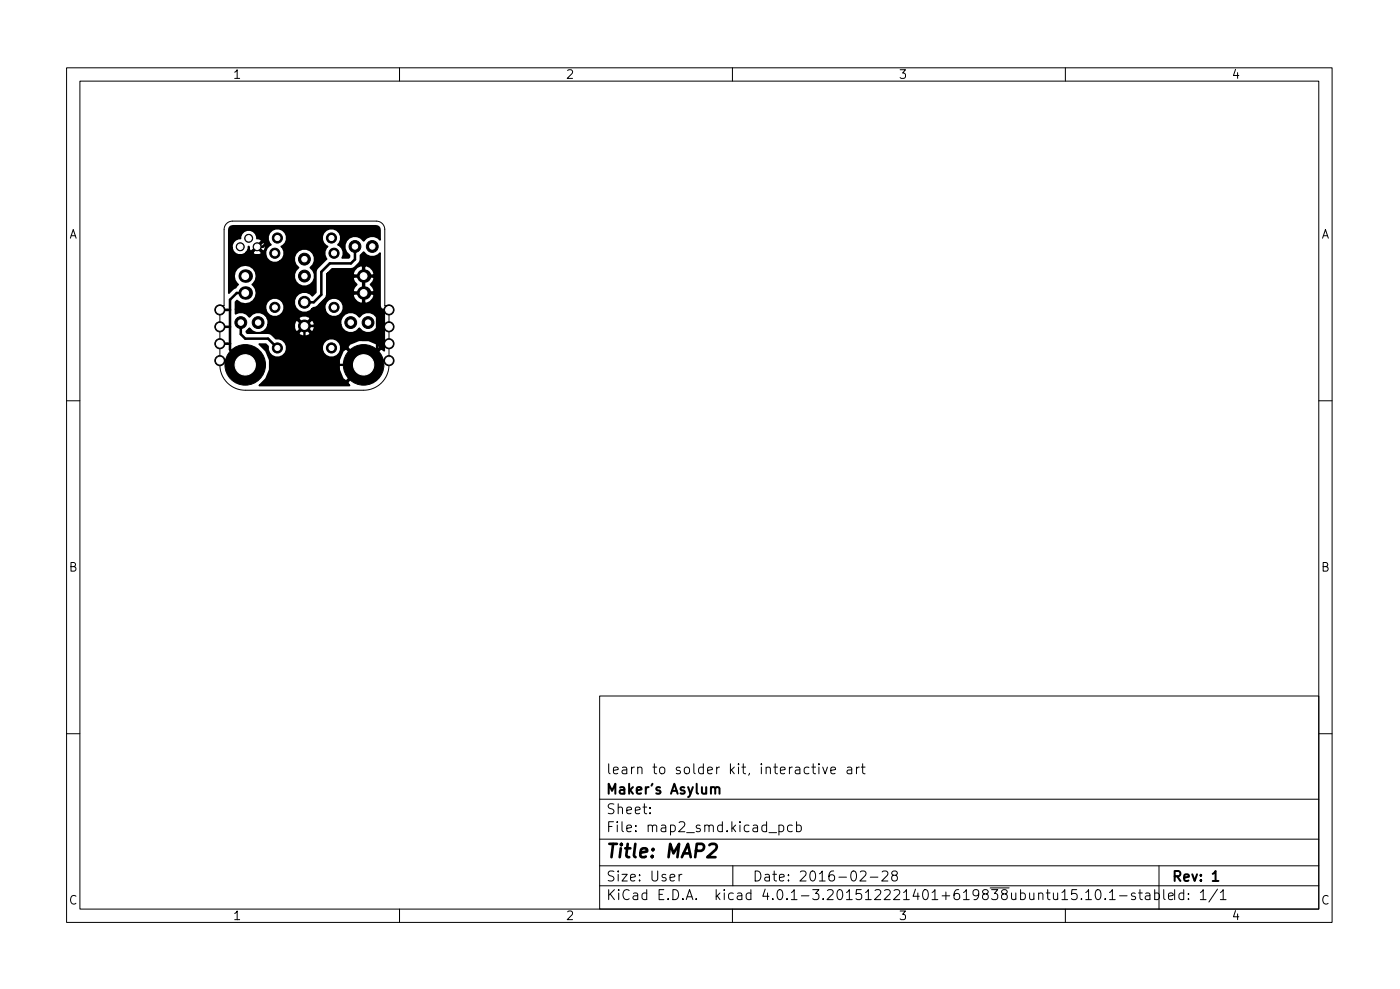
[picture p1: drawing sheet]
<svg xmlns="http://www.w3.org/2000/svg" width="210mm" height="149mm" viewBox="0 0 210 149" stroke-linecap="round" stroke-linejoin="round" font-family="sans-serif">
<defs><g id="words">
<text font-size="2.8" x="91.1" y="128.8">Title: MAP2</text>
<g font-size="2.1">
<text x="91.1" y="119.3">Maker's Asylum</text>
<text x="91.1" y="116.3">learn to solder kit, interactive art</text>
<text x="91.1" y="125">File: map2_smd.kicad_pcb</text>
<text x="91.1" y="122.3">Sheet:</text>
<text x="91.1" y="135.2">KiCad E.D.A. kicad 4.0.1-3.201512221401+619838ubuntu15.10.1-stable</text>
<text x="91.1" y="132.4">Size: User</text>
<text x="113.1" y="132.4">Date: 2016-02-28</text>
<text x="176.1" y="132.4">Rev: 1</text>
<text x="176.1" y="135.2">Id: 1/1</text>
</g>
<g font-size="1.8">
<text x="35" y="11.8">1</text>
<text x="85" y="11.8">2</text>
<text x="135" y="11.8">3</text>
<text x="185" y="11.8">4</text>
<text x="10.3" y="35.8">A</text>
<text x="198.4" y="35.8">A</text>
<text x="10.3" y="85.8">B</text>
<text x="198.4" y="85.8">B</text>
<text x="10.3" y="135.8">C</text>
<text x="198.4" y="135.8">C</text>
<text x="35" y="138.2">1</text>
<text x="85" y="138.2">2</text>
<text x="135" y="138.2">3</text>
<text x="185" y="138.2">4</text>
</g>
</g></defs>
<g fill="none" stroke="#000" stroke-width=".15">
<path d="M10 10.2h190.1v128.3h-190.1zM12 12.2h186.1v124.3h-186.1zM60 10.2v2M110 10.2v2M160 10.2v2M34 33.6l.4-.3 .5-.1h21.6a1.27 1.27 0 0 1 1.3 1.3v11.4h.6v8.9a3.8 3.8 0 0 1-3.8 3.8h-17.8a3.8 3.8 0 0 1-3.8-3.8v-8.9h.7v-11.4l.1-.6zM10 60.2h2M198.1 60.2h2M10 110.2h2M90.1 104.5h108v32h-108zM121.5 115.3l-.4-.1-.3 .3v.4l.1 .2h.6M121.9 115.2h.6"/>
<path d="M122.1 114.7v1.3l.1 .1 .3 .1M123 114.7v.1M123 115.2v1M123.6 115.2l.3 1 .4-1M124.8 115.7l.7-.1-.1-.3-.4-.1-.2 .2v.7h.6M127.3 115.3h.5l.1 .9M127.9 115.6h-.5a.29 .29 0 0 0-.2 .3 .29 .29 0 0 0 .2 .3l.5-.1M128.6 115.2v1M129.1 115.2l-.3 .1-.2 .2M129.3 115.2h.6M129.6 114.7v1.3v.1l.3 .1M198.1 110.2h2"/>
<path d="M60 136.5v2M90.1 133h108M90.1 130h108M90.1 126h108M90.1 120h108M97.6 122.1v.1M97.6 121.3v.1M102 131.3v1M102.4 131.3l-.3 .1-.1 .2M110 136.5v2M110.1 130v3M115.5 125h1.1"/>
<path d="M117 124l.4-.1 .3 .3v.4l-.1 .2h-.6M117 123.9v1.5M119 124l-.4-.1-.3 .3v.4l.1 .2h.6M119.6 124l.5-.1 .2 .3v.4l-.1 .2h-.6M119.6 123.4v1.5M129.2 130.9l.2-.1 .5 .1a.41 .41 0 0 1 .1 .5l-.9 .9h1M130.7 131.7h1.1M132.5 130.9l.2-.1 .5 .1a.41 .41 0 0 1 .1 .5l-.9 .9h.9M134.2 131.4l-.3-.2 .1-.3 .2-.1 .4 .1 .2 .2-.1 .2-.6 .2-.2 .2 .1 .5 .2 .1h.3l.3-.3v-.3l-.3-.3M159.5 134l.4-.4v1.5M159.5 135.1h.8M160 136.5v2"/>
<path d="M161.7 133.6h-.7l-.1 .7 .2-.1h.5l.2 .3-.1 .5-.2 .1h-.4l-.2-.1M162.4 135v.1M163.1 134l.4-.4v1.5M163.1 135.1h.8M164.6 133.7l.4-.1a.94 .94 0 0 1 0 1.5h-.2a.91 .91 0 0 1-.2-1.4zM166 135v.1M166.6 134l.5-.4v1.5M166.6 135.1h.9M168.1 134.5h1.2M170.5 134.2l-.4-.1-.2 .2 .1 .2 .5 .2v.3h-.6M171 134.1h.6M171.2 133.6v1.3l.1 .1 .3 .1"/>
<path d="M172.1 134.2h.5l.1 .9M172.7 134.5h-.5a.29 .29 0 0 0-.2 .3 .29 .29 0 0 0 .2 .3l.5-.1M173.4 134.2l.4-.1 .3 .3v.4l-.1 .2h-.6M173.4 133.6v1.5M174.1 130v6.5M174.8 133.6v1.3l.2 .2M175.5 134.6l.7-.1-.1-.3-.4-.1-.2 .2 .1 .7h.5M182.8 133.5l-1.2 2M183.3 134l.4-.4v1.5M183.3 135.1h.8"/>
</g>
<path d="M107.4 118.4l.2-.2 .4 .1 .1 .9M182.1 132.3h.9" fill="none" stroke="#000" stroke-width=".3"/>
<path d="M106.5 126.9l.3-.2h.5a.45 .45 0 0 1 .3 .6l-.1 .3-1.3 1.1h1.3" fill="none" stroke="#000" stroke-width=".4"/>
<g fill="#000" stroke="#000" stroke-width=".15">
<circle cx="36.1" cy="37.1" r=".6"/>
<circle cx="37.3" cy="35.8" r=".6"/>
<circle cx="38.6" cy="37.1" r=".6"/>
<circle cx="41.3" cy="38" r=".76"/>
<circle cx="41.7" cy="35.7" r=".76"/>
<circle cx="45.7" cy="38.9" r=".89"/>
<circle cx="49.8" cy="35.7" r=".76"/>
<circle cx="50.2" cy="38" r=".76"/>
<circle cx="53.3" cy="37" r=".89"/>
<circle cx="55.9" cy="37" r=".89"/>
<circle cx="33" cy="51.6" r=".76"/>
<circle cx="33" cy="46.5" r=".76"/>
<circle cx="33" cy="54.2" r=".76"/>
<circle cx="33" cy="49.1" r=".76"/>
<circle cx="36.2" cy="48.4" r=".89"/>
<circle cx="36.8" cy="54.8" r="3"/>
<circle cx="38.8" cy="48.4" r=".89"/>
<circle cx="41.3" cy="46.2" r=".76"/>
<circle cx="41.7" cy="52.3" r=".76"/>
<circle cx="45.7" cy="45.4" r=".89"/>
<circle cx="45.7" cy="49" r=".89"/>
<circle cx="45.7" cy="41.5" r=".89"/>
<circle cx="49.8" cy="52.3" r=".76"/>
<circle cx="50.2" cy="46.2" r=".76"/>
<circle cx="52.7" cy="48.4" r=".89"/>
<circle cx="54.6" cy="54.8" r="3"/>
<circle cx="55.3" cy="48.4" r=".89"/>
<circle cx="58.4" cy="54.2" r=".76"/>
<circle cx="58.4" cy="49.1" r=".76"/>
<circle cx="58.4" cy="51.6" r=".76"/>
<circle cx="58.4" cy="46.5" r=".76"/>
</g>
<g fill="#000">
<circle cx="36.8" cy="44" r="1.02"/>
<circle cx="36.8" cy="41.5" r="1.02"/>
<circle cx="54.6" cy="44" r="1.02"/>
<circle cx="54.6" cy="41.5" r="1.02"/>
</g>
<g fill="none" stroke="#000" stroke-width=".38">
<path d="M38.6 37.1h.9l.4-.5v-2l.5-.5h2.1l.9 .9v11.7l2.3 2.3h1.7l.6-.7v-2.5l1.1-1.2h3l.6-.6M53.3 37v1.9l-.6 .7h-3.2l-1.2 1.2v3.5l-1.2 1.1h-1.4M33 54.2h3.2M33 51.6h1.5M33 49.1h1.5M33 46.5h1.5M36.2 48.4v1.8l.6 .7h3.5l1.4 1.4M36.8 44h-1.2l-1.1 1v7.5l2.3 2.3M54.6 44h1.4l.6 .6v8.2l-2 2M55.2 54.2h3.2M56.6 51.6h1.8M56.6 49.1h1.8"/>
<path d="M56.6 46.5h1.8"/>
</g>
<path d="M45.7 49v3.9l1.9 1.9h7M54.6 41.5v2.5h-1.9" fill="none" stroke="#000" stroke-width=".35"/>
<path d="M34.5 34.1l.5-.2h21.4l.3 .1 .3 .3 .1 1.7a1.52 1.52 0 0 0-2.5 .2 1.55 1.55 0 0 0-2.4-.3 1.55 1.55 0 0 0 .3 2.4v.3l-.1 .1h-1l.2-.4a1.36 1.36 0 0 0-.9-1.5 1.41 1.41 0 0 0 0-2.2 1.41 1.41 0 0 0-2.1 .4 1.41 1.41 0 0 0 .6 2 1.34 1.34 0 0 0-.1 1.9l-1.6 1.6-.1 3.4-.5 .5a1.54 1.54 0 0 0-2.2-.2 1.54 1.54 0 0 0-.1 2.3 1.54 1.54 0 0 0 2.2-.1h2l.2 .5a1.42 1.42 0 0 0 2.3 0 1.42 1.42 0 0 0-.9-2.1 1.42 1.42 0 0 0-1.6 1.6h-2l.2-.2h.4l.3-.2 1.1-1.2 .3-.4h3.9l.2 .5 .4 .4 .6 .3 .3-.1v-1.4h.2v1.4l.3 .1 .6-.3 .4-.4 .2-.5-.1-.3h-3l-.1 .3h-3.9v-2.6h3.9l.2 .5 .4 .4-.4 .4-.2 .5 .1 .3h1.4v-2.3h.2v2.3h1.4l.1-.3-.2-.5-.4-.4 .4-.4 .2-.5-.1-.2h-3l-.1 .2h-3.9v-.6l.1-.1h3.8l.1 .2h1.4v-1.3h.2v1.3h1.4l.1-.2-.2-.5-.4-.5-.6-.2-.3 .1-.5-.1-.6 .2-.4 .5-.2 .5h-3.8l.7-.7 3.1-.1a1.84 1.84 0 0 0 1.2-2l.4-.4a1.52 1.52 0 0 0 2.5 .1v7.9l.2 .5 .4 .2v6.1l-.5-.4-2.6 2.7-2.4 2.4 .3 .5h-13.6l1.1-1 .5-1.4h10.4l.6 1.4 .5 .3 2.4-2.4-2.4-2.5-.5 .4-.6 1.3v1.5h-10.4v-1.4l-.5-1.4-1.1-1h1l.4 .3a1.42 1.42 0 0 0 1.1 1.7 1.42 1.42 0 0 0 1.7-1.2h5.3l.2 .5a1.41 1.41 0 0 0 1.6 .6 1.41 1.41 0 0 0 1-1.4h1l2.4 2.4 2.5-2.4-.4-.5a3.8 3.8 0 0 0-4.2 0l-.3 .5h-1a1.41 1.41 0 0 0-1.6-1.4 1.41 1.41 0 0 0-1.2 1.7h-5.3v-.5a1.41 1.41 0 0 0-1.7-1.1l-.6-.6-.5-.3h-3.1h7.6l.1 .3 .6 .2h.6l.4-.2 .1-.3-.9-.9-.9 .9h-7.6l-.2-.2 .5-.5a1.55 1.55 0 0 0 1.6 .7 1.55 1.55 0 0 0 1.2-1.3h3.9v.6l.2 .5h.2l.9-.8h.4l.9 .8h.2l.3-.6-.1-.5h4l.2 .6a1.55 1.55 0 0 0 2.6 0 1.55 1.55 0 0 0 2.3 .3 1.55 1.55 0 0 0 0-2.3 1.55 1.55 0 0 0-2.3 .3 1.55 1.55 0 0 0-1.9-.6 1.55 1.55 0 0 0-.9 1.7h-4l-.2-.6h-.2l-.9 .9h-.4l-.9-.9h-.2l-.2 .6h-3.9l-.1-.8h4.6l.9 .9 .9-.9-.1-.3-.5-.2h-.6l-.5 .2-.1 .3h-4.6l-.1-.3a1.55 1.55 0 0 0-2.6 0 1.53 1.53 0 0 0-2.1-.5v-.7h4.5a1.42 1.42 0 0 0 2.2 .9 1.42 1.42 0 0 0 0-2.3 1.42 1.42 0 0 0-2.2 .9v.5h-4.5v-1l.2-.3a1.66 1.66 0 0 0 2.4 0 1.66 1.66 0 0 0-.1-2.4 1.65 1.65 0 0 0 .1-2.4 1.65 1.65 0 0 0-2.4 0 1.65 1.65 0 0 0 .2 2.4l-.4 .5-.4 .2-.6 .6v-5.7h5.5l.2 .5a1.42 1.42 0 0 0 2 .4h2.1l.2 .6 .4 .4-.4 .4a1.55 1.55 0 0 0 .4 2.1 1.55 1.55 0 0 0 2.2-.4 1.55 1.55 0 0 0-.4-2.1 1.55 1.55 0 0 0-.3-2.7 1.55 1.55 0 0 0-2.1 1.7h-2.1a1.39 1.39 0 0 0 .1-2.2 1.41 1.41 0 0 0 .7-2 1.41 1.41 0 0 0-2.1-.4 1.41 1.41 0 0 0-.1 2.2 1.36 1.36 0 0 0-.8 1.5h-5.5v-1h.4l.2 .5a1.23 1.23 0 0 0 2 .1h.9l.1 .2 .4 .2 .9-.2v-.2l-.7-.7-.7 .7h-.9l.3-.6v-.3l.2 .7h.3l.6-.6h.4l.7 .6h.2l.2-.5-.2-.8h-.2l-.7 .7-.4-.1 .9-.8v-.2l-.7-.2v-.3a1.25 1.25 0 0 0-1.4-1 1.25 1.25 0 0 0-1.1 1.3 1.22 1.22 0 0 0-1.3 1.5h-.4v-2.8z" fill="#000" stroke="#000" stroke-width=".25"/>
<g fill="#fff" stroke="#fff" stroke-width=".15">
<circle cx="54.6" cy="54.8" r="1.52"/>
<circle cx="36.8" cy="54.8" r="1.52"/>
<circle cx="45.7" cy="45.4" r=".51"/>
<circle cx="45.7" cy="49" r=".51"/>
<circle cx="45.7" cy="38.9" r=".41"/>
<circle cx="45.7" cy="41.5" r=".41"/>
<circle cx="37.3" cy="35.8" r=".41"/>
<circle cx="38.6" cy="37.1" r=".41"/>
<circle cx="36.1" cy="37.1" r=".41"/>
<circle cx="41.7" cy="52.3" r=".38"/>
<circle cx="49.8" cy="52.3" r=".38"/>
<circle cx="50.2" cy="46.2" r=".38"/>
<circle cx="50.2" cy="38" r=".38"/>
<circle cx="49.8" cy="35.7" r=".38"/>
<circle cx="41.7" cy="35.7" r=".38"/>
<circle cx="41.3" cy="46.2" r=".38"/>
<circle cx="41.3" cy="38" r=".38"/>
<circle cx="38.8" cy="48.4" r=".41"/>
<circle cx="36.2" cy="48.4" r=".41"/>
<circle cx="55.3" cy="48.4" r=".41"/>
<circle cx="52.7" cy="48.4" r=".41"/>
<circle cx="55.9" cy="37" r=".41"/>
<circle cx="53.3" cy="37" r=".41"/>
<circle cx="54.6" cy="41.5" r=".51"/>
<circle cx="54.6" cy="44" r=".51"/>
<circle cx="36.8" cy="41.5" r=".51"/>
<circle cx="36.8" cy="44" r=".51"/>
<circle cx="33" cy="46.5" r=".51"/>
<circle cx="58.4" cy="46.5" r=".51"/>
<circle cx="58.4" cy="49.1" r=".51"/>
<circle cx="58.4" cy="51.6" r=".51"/>
<circle cx="58.4" cy="54.2" r=".51"/>
<circle cx="33" cy="49.1" r=".51"/>
<circle cx="33" cy="51.6" r=".51"/>
<circle cx="33" cy="54.2" r=".51"/>
</g>
<use href="#words"/>
</svg>
